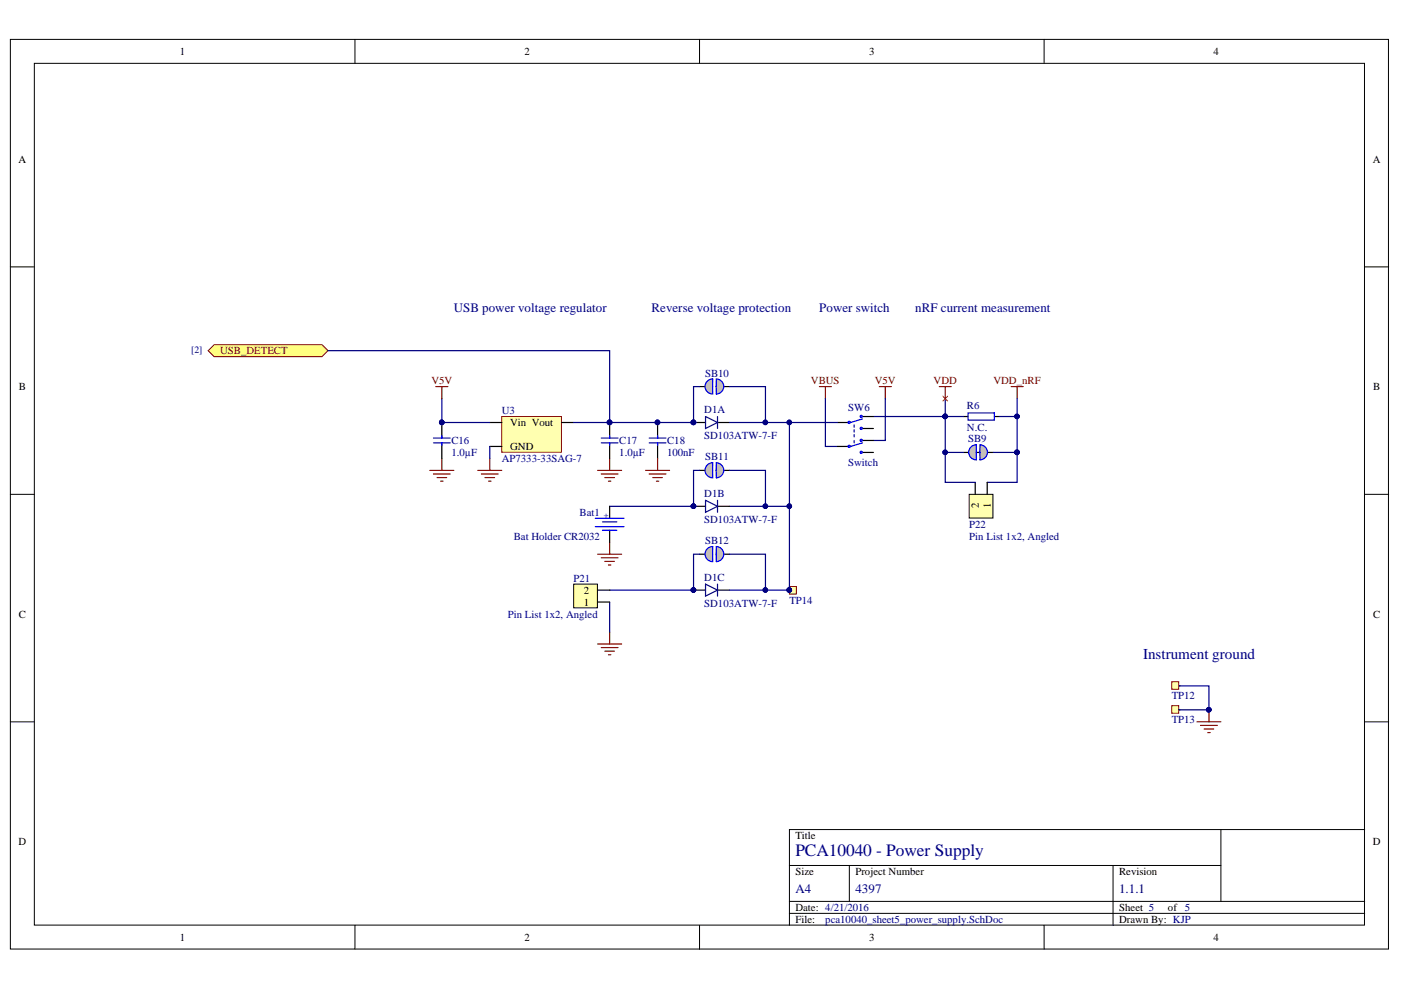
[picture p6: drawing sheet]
<svg xmlns="http://www.w3.org/2000/svg" width="297mm" height="210mm" viewBox="0 0 297 210" stroke-linecap="round" stroke-linejoin="round" font-family="sans-serif">
<defs><g id="words">
<text font-size="3.7" fill="#000080" x="168.6" y="181.4">PCA10040 - Power Supply</text>
<text font-size="3.2" fill="#000080" x="242.3" y="139.6">Instrument ground</text>
<g font-size="2.7" fill="#000080">
<text x="96.2" y="66.2">USB power voltage regulator</text>
<text x="138.1" y="66.2">Reverse voltage protection</text>
<text x="173.7" y="66.2">Power switch</text>
<text x="194.1" y="66.2">nRF current measurement</text>
<text x="168.6" y="189.2">A4</text>
<text x="181.4" y="189.2">4397</text>
<text x="237.3" y="189.2">1.1.1</text>
</g>
<g font-size="2.3">
<text x="38.1" y="11.7">1</text>
<text x="111.2" y="11.7">2</text>
<text x="184.3" y="11.7">3</text>
<text x="257.3" y="11.7">4</text>
<text x="3.9" y="34.5">A</text>
<text x="291.1" y="34.5">A</text>
<text x="4" y="82.8">B</text>
<text x="291.1" y="82.8">B</text>
<text x="108.2" y="90.4">Vin Vout</text>
<text x="108.2" y="95.4">GND</text>
<text x="207.5" y="107.8" transform="rotate(-90 207.5 107.8)">2</text>
<text x="210.1" y="107.8" transform="rotate(-90 210.1 107.8)">1</text>
<text x="123.8" y="125.9">2</text>
<text x="4" y="131">C</text>
<text x="123.8" y="128.4">1</text>
<text x="291.1" y="131">C</text>
<text x="3.9" y="179.2">D</text>
<text x="168.6" y="177.9">Title</text>
<text x="291.1" y="179.2">D</text>
<text x="168.6" y="185.6">Size</text>
<text x="181.4" y="185.6">Project Number</text>
<text x="237.3" y="185.6">Revision</text>
<text x="168.6" y="193.2">Date: 4/21/2016</text>
<text x="168.6" y="195.7">File:</text>
<text x="237.3" y="193.2">Sheet 5</text>
<text x="237.3" y="195.7">Drawn By: KJP</text>
<text x="247.6" y="193.2">of 5</text>
<text x="38.1" y="199.5">1</text>
<text x="111.2" y="199.5">2</text>
<text x="184.3" y="199.5">3</text>
<text x="257.3" y="199.5">4</text>
</g>
<g font-size="2.3" fill="#800000">
<text x="46.7" y="75.1">USB_DETECT</text>
<text x="91.5" y="81.5">V5V</text>
<text x="171.9" y="81.5">VBUS</text>
<text x="185.5" y="81.5">V5V</text>
<text x="197.9" y="81.5">VDD</text>
<text x="210.6" y="81.5">VDD_nRF</text>
</g>
<g font-size="2.3" fill="#000080">
<text x="149.5" y="79.8">SB10</text>
<text x="106.4" y="87.8">U3</text>
<text x="149.3" y="87.6">D1A</text>
<text x="179.8" y="87.1">SW6</text>
<text x="205" y="86.8">R6</text>
<text x="95.7" y="94.2">C16</text>
<text x="131.3" y="94.2">C17</text>
<text x="141.4" y="94.2">C18</text>
<text x="149.3" y="93.1">SD103ATW-7-F</text>
<text x="205" y="91.4">N.C.</text>
<text x="205.3" y="93.8">SB9</text>
<text x="95.7" y="96.7">1.0µF</text>
<text x="106.4" y="98">AP7333-33SAG-7</text>
<text x="131.3" y="96.7">1.0µF</text>
<text x="141.4" y="96.7">100nF</text>
<text x="149.5" y="97.6">SB11</text>
<text x="179.8" y="98.7">Switch</text>
<text x="149.3" y="105.3">D1B</text>
<text x="122.9" y="109.4">Bat1</text>
<text x="149.3" y="110.9">SD103ATW-7-F</text>
<text x="205.5" y="111.9">P22</text>
<text x="108.9" y="114.5">Bat Holder CR2032</text>
<text x="149.5" y="115.4">SB12</text>
<text x="205.5" y="114.5">Pin List 1x2, Angled</text>
<text x="121.6" y="123.3">P21</text>
<text x="149.3" y="123.1">D1C</text>
<text x="107.7" y="131">Pin List 1x2, Angled</text>
<text x="149.3" y="128.7">SD103ATW-7-F</text>
<text x="167.4" y="128">TP14</text>
<text x="248.4" y="148.2">TP12</text>
<text x="248.4" y="153.3">TP13</text>
<text x="175" y="195.7">pca10040_sheet5_power_supply.SchDoc</text>
</g>
<text font-size="2.1" fill="#000080" x="40.6" y="74.9">[2]</text>
<text font-size="1.8" fill="#00f" x="128" y="109.7">+</text>
</g></defs>
<g fill="#fff" stroke="#000" stroke-width=".21">
<path d="M2.2 8.4h292.2v192.8h-292.2z"/>
<path d="M7.3 13.4h282v182.7h-282z"/>
</g>
<g fill="none" stroke="#000" stroke-width=".21">
<path d="M75.3 8.4v5M148.3 8.4v5M221.4 8.4v5M2.2 56.6h5.1M289.3 56.6h5.1M2.2 104.8h5.1M289.3 104.8h5.1M2.2 153h5.1M289.3 153h5.1M258.9 175.9v15.2M289.3 175.9h-121.9v20.3M75.3 196.2v5.1"/>
<path d="M148.3 196.2v5.1M167.4 193.7h121.9M167.4 183.5h91.5M167.4 191.1h121.9M180.1 183.5v7.6M221.4 196.2v5.1M236 183.5v12.7"/>
</g>
<g fill="none" stroke="#800000" stroke-width=".25">
<path d="M91.1 99.7h5.1M93.7 97.2v2.5M126.7 99.7h5.1M129.3 97.2v2.5M136.9 99.7h5.1M139.4 97.2v2.5M91.9 100.5h3.6M92.7 101.3h2M93.4 102h.5M127.5 100.5h3.5M128.2 101.3h2.1M129 102h.5"/>
<path d="M137.6 100.5h3.6M138.4 101.3h2M139.2 102h.5"/>
</g>
<path d="M93.7 89.6v3.3M93.7 93.9v3.3M129.3 89.6v3.3M129.3 93.9v3.3M139.4 89.6v3.3M139.4 93.9v3.3" fill="none" stroke="#000" stroke-width=".25"/>
<g fill="#000080" stroke="#000080" stroke-width=".21">
<circle cx="139.4" cy="89.6" r=".48"/>
<circle cx="129.2" cy="89.6" r=".48"/>
<circle cx="93.7" cy="89.6" r=".48"/>
</g>
<path d="M91.9 92.9h3.6M91.9 93.9h3.6M93.7 92.4v.5M93.7 93.9v.5M127.5 92.9h3.5M127.5 93.9h3.5M129.3 92.4v.5M129.3 93.9v.5M137.6 92.9h3.6M137.6 93.9h3.6M139.4 92.4v.5M139.4 93.9v.5" fill="none" stroke="#00f" stroke-width=".25"/>
<path d="M106.4 88.3h12.6v7.6h-12.6z" fill="#ffffb0" stroke="#800000" stroke-width=".21"/>
<path d="M103.8 89.6h2.6M103.8 94.7h2.6M119.1 89.6h2.5M147 89.6h2.6M152.1 89.6h2.6M204.2 88.3h1M204.2 95.9h6.4M210.8 88.3h1M147 107.4h2.6M152.1 107.4h2.6M147 125.1h2.6M152.1 125.1h2.6" fill="none" stroke="#000" stroke-width=".25"/>
<path d="M101.3 99.7h5.1M103.8 97.2v2.5M199.1 82h2.6M200.4 82v2.5M102.1 100.5h3.5M102.8 101.3h2.1M103.6 102h.5M126.7 117.5h5.1M127.5 118.3h3.5M128.2 119h2.1M129 119.8h.5M129.3 115v2.5" fill="none" stroke="#800000" stroke-width=".25"/>
<path d="M103.8 94.7v2.5M154.7 107.4h12.7" fill="none" stroke="#000080" stroke-width=".25"/>
<g fill="#000080" stroke="#000080" stroke-width=".21">
<circle cx="162.3" cy="107.3" r=".48"/>
<circle cx="167.3" cy="107.3" r=".48"/>
<circle cx="147" cy="89.6" r=".48"/>
<circle cx="147" cy="107.3" r=".48"/>
<circle cx="147" cy="125.1" r=".48"/>
</g>
<path d="M149.6 88.3l2.5 1.3-2.5 1.3zM152.1 88.3v2.6M149.6 106.1l2.5 1.3-2.5 1.2zM152.1 106.1v2.5M149.6 123.8l2.5 1.3-2.5 1.3zM152.1 123.8v2.6" fill="none" stroke="#11037f" stroke-width=".25"/>
<path d="M205.2 87.6h5.6v1.5h-5.6z" fill="none" stroke="#00f" stroke-width=".25"/>
<g fill="#c0c0c0" stroke="#00f" stroke-width=".25">
<path d="M205.9 94.8a1.6 1.6 0 0 0-.4 1.7 1.6 1.6 0 0 0 1.5 1v-3.2l-.4 .1zM207 94.3v1.6z" fill-rule="evenodd"/>
<path d="M207.8 94.3v3.2a1.6 1.6 0 0 0 1.6-1.6 1.6 1.6 0 0 0-1.6-1.6zM207.8 95.9v1.6z" fill-rule="evenodd"/>
</g>
<path d="M173.7 82h2.6M175 82v2.5M214.4 82h2.5M215.7 82v2.5M126.7 136.5h5.1M127.5 137.3h3.5M128.2 138.1h2.1M129 138.8h.5M129.3 134v2.5" fill="none" stroke="#800000" stroke-width=".25"/>
<path d="M129.3 127.7v6.3" fill="none" stroke="#000080" stroke-width=".25"/>
<path d="M148.3 82h1.3M153.4 82h1.3" fill="none" stroke="#000" stroke-width=".25"/>
<g fill="#c0c0c0" stroke="#00f" stroke-width=".25">
<path d="M150 80.8a1.6 1.6 0 0 0-.4 1.8 1.6 1.6 0 0 0 1.5 .9v-3.2l-.4 .1zM151.1 80.3v1.6z" fill-rule="evenodd"/>
<path d="M151.9 80.3v3.2a1.6 1.6 0 0 0 1.5-1.6 1.6 1.6 0 0 0-1.5-1.6zM151.8 81.9l.1 1.6z" fill-rule="evenodd"/>
</g>
<path d="M148.3 99.7h1.3M153.4 99.7h1.3" fill="none" stroke="#000" stroke-width=".25"/>
<g fill="#c0c0c0" stroke="#00f" stroke-width=".25">
<path d="M150 98.6a1.6 1.6 0 0 0-.4 1.7 1.6 1.6 0 0 0 1.5 1v-3.2l-.4 .1zM151.1 98.1v1.6z" fill-rule="evenodd"/>
<path d="M151.9 98.1v3.2a1.6 1.6 0 0 0 1.5-1.6 1.6 1.6 0 0 0-1.5-1.6zM151.8 99.7l.1 1.6z" fill-rule="evenodd"/>
</g>
<path d="M148.3 117.5h1.3M153.4 117.5h1.3" fill="none" stroke="#000" stroke-width=".25"/>
<g fill="#c0c0c0" stroke="#00f" stroke-width=".25">
<path d="M150 116.3a1.6 1.6 0 0 0-.4 1.8 1.6 1.6 0 0 0 1.5 1v-3.2h-.4zM151.1 115.9v1.6z" fill-rule="evenodd"/>
<path d="M151.9 115.9v3.2a1.6 1.6 0 0 0 1.5-1.6 1.6 1.6 0 0 0-1.5-1.6zM151.8 117.5l.1 1.6z" fill-rule="evenodd"/>
</g>
<path d="M148.3 99.7h-1.3v7.7h-17.7M148.3 82h-1.3v7.6M154.7 99.7h7.6v7.7M148.3 117.5h-1.3v7.6h-17.7M154.7 117.5h7.6v7.6" fill="none" stroke="#000080" stroke-width=".25"/>
<g fill="#000080" stroke="#000080" stroke-width=".21">
<circle cx="162.3" cy="125.1" r=".48"/>
<circle cx="162.3" cy="107.3" r=".48"/>
<circle cx="147" cy="107.3" r=".48"/>
<circle cx="147" cy="125.1" r=".48"/>
<circle cx="147" cy="89.6" r=".48"/>
<circle cx="167.3" cy="125.1" r=".48"/>
</g>
<path d="M167.4 125.1h.1" fill="none" stroke="#000" stroke-width=".25"/>
<path d="M167.4 124.4h1.4v1.6h-1.4z" fill="#ffffb0" stroke="#800000" stroke-width=".21"/>
<g fill="#000080" stroke="#000080" stroke-width=".21">
<circle cx="167.3" cy="125.1" r=".48"/>
<circle cx="162.3" cy="125.1" r=".48"/>
<circle cx="162.3" cy="89.6" r=".48"/>
<circle cx="215.6" cy="88.3" r=".49"/>
<circle cx="215.6" cy="95.9" r=".49"/>
<circle cx="200.4" cy="88.3" r=".48"/>
<circle cx="200.4" cy="95.9" r=".48"/>
<circle cx="93.7" cy="89.6" r=".48"/>
</g>
<path d="M93.7 84.5v5.1h10.1M154.7 82h7.6v7.6M200.4 84.5v3.8h3.8M200.4 95.9h3.8M210.6 95.9h5.1M211.8 88.3h3.9M215.7 95.9v6.4h-6.4M215.7 84.5v11.4M154.7 125.1h12.7" fill="none" stroke="#000080" stroke-width=".25"/>
<path d="M199.9 84l1 1M200.9 84l-1 1" fill="none" stroke="#f00" stroke-width=".21"/>
<path d="M92.4 82h2.6M93.7 82v2.5M186.4 82h2.6M187.7 82v2.5" fill="none" stroke="#800000" stroke-width=".25"/>
<path d="M44.1 74.4l1.3-1.3h22.9l1.2 1.3-1.2 1.2h-22.9z" fill-rule="evenodd" fill="#ffff80" stroke="#800000" stroke-width=".21"/>
<path d="M69.5 74.4h59.8v15.2M121.6 89.6h25.4M167.4 89.6v35.5M175 84.5v10.2h2.5M185.2 88.3h15.2M187.7 84.5v8.9h-2.5" fill="none" stroke="#000080" stroke-width=".25"/>
<g fill="#000080" stroke="#000080" stroke-width=".21">
<circle cx="129.2" cy="89.6" r=".48"/>
<circle cx="139.4" cy="89.6" r=".48"/>
<circle cx="147" cy="89.6" r=".48"/>
<circle cx="200.4" cy="88.3" r=".48"/>
<circle cx="167.3" cy="125.1" r=".48"/>
<circle cx="167.3" cy="107.3" r=".48"/>
<circle cx="167.3" cy="89.6" r=".48"/>
</g>
<path d="M250 145.4h.1" fill="none" stroke="#000" stroke-width=".25"/>
<path d="M248.4 144.5h1.5v1.6h-1.5z" fill="#ffffb0" stroke="#800000" stroke-width=".21"/>
<path d="M250 150.5h.1" fill="none" stroke="#000" stroke-width=".25"/>
<path d="M248.4 149.6h1.5v1.6h-1.5z" fill="#ffffb0" stroke="#800000" stroke-width=".21"/>
<path d="M253.8 153h5.1M254.5 153.8h3.6M255.3 154.6h2M256.1 155.3h.5M256.3 150.5v2.5" fill="none" stroke="#800000" stroke-width=".25"/>
<g fill="#000080" stroke="#000080" stroke-width=".21">
<circle cx="256.3" cy="150.5" r=".49"/>
<circle cx="167.3" cy="89.6" r=".48"/>
<circle cx="162.3" cy="89.6" r=".48"/>
</g>
<path d="M154.7 89.6h22.8M250 145.4h6.3v5.1h-6.3" fill="none" stroke="#000080" stroke-width=".25"/>
<path d="M177.5 89.6h2.3M177.5 94.7h2.3M182.9 88.3h2.3M182.9 90.9h2.3M182.9 93.4h2.3M182.9 95.9h2.3" fill="none" stroke="#000" stroke-width=".25"/>
<g fill="none" stroke="#00f" stroke-width=".25">
<path d="M181.1 90.1v.5M181.1 91.1v.5M181.1 92.1v.5M181.1 93.4v.5M182.9 88.8l-2.6 .8M182.9 93.9l-2.6 .8"/>
<circle cx="180" cy="94.6" r=".24"/>
<circle cx="180" cy="89.5" r=".24"/>
<circle cx="182.6" cy="90.8" r=".23"/>
<circle cx="182.6" cy="93.4" r=".23"/>
<circle cx="182.6" cy="88.3" r=".23"/>
<circle cx="182.6" cy="95.9" r=".23"/>
</g>
<path d="M121.6 123.8h5.1v5.1h-5.1z" fill="#ffffb0" stroke="#000" stroke-width=".21"/>
<path d="M126.7 127.7h2.6M126.7 125.1h2.6" fill="none" stroke="#000" stroke-width=".25"/>
<path d="M205.5 104.8h5v5h-5z" fill="#ffffb0" stroke="#000" stroke-width=".21"/>
<path d="M129.3 107.4v2.5M129.3 112.4v2.6M206.8 102.3v2.5M209.3 102.3v2.5" fill="none" stroke="#000" stroke-width=".25"/>
<path d="M200.4 88.3v14h6.4" fill="none" stroke="#000080" stroke-width=".25"/>
<g fill="#000080" stroke="#000080" stroke-width=".21">
<circle cx="200.4" cy="88.3" r=".48"/>
<circle cx="200.4" cy="95.9" r=".48"/>
</g>
<path d="M126.2 109.9h6.1M126.2 111.7h6.1M127.7 110.7h3.1M127.7 112.4h3.1" fill="none" stroke="#00f" stroke-width=".25"/>
<use href="#words"/>
</svg>
